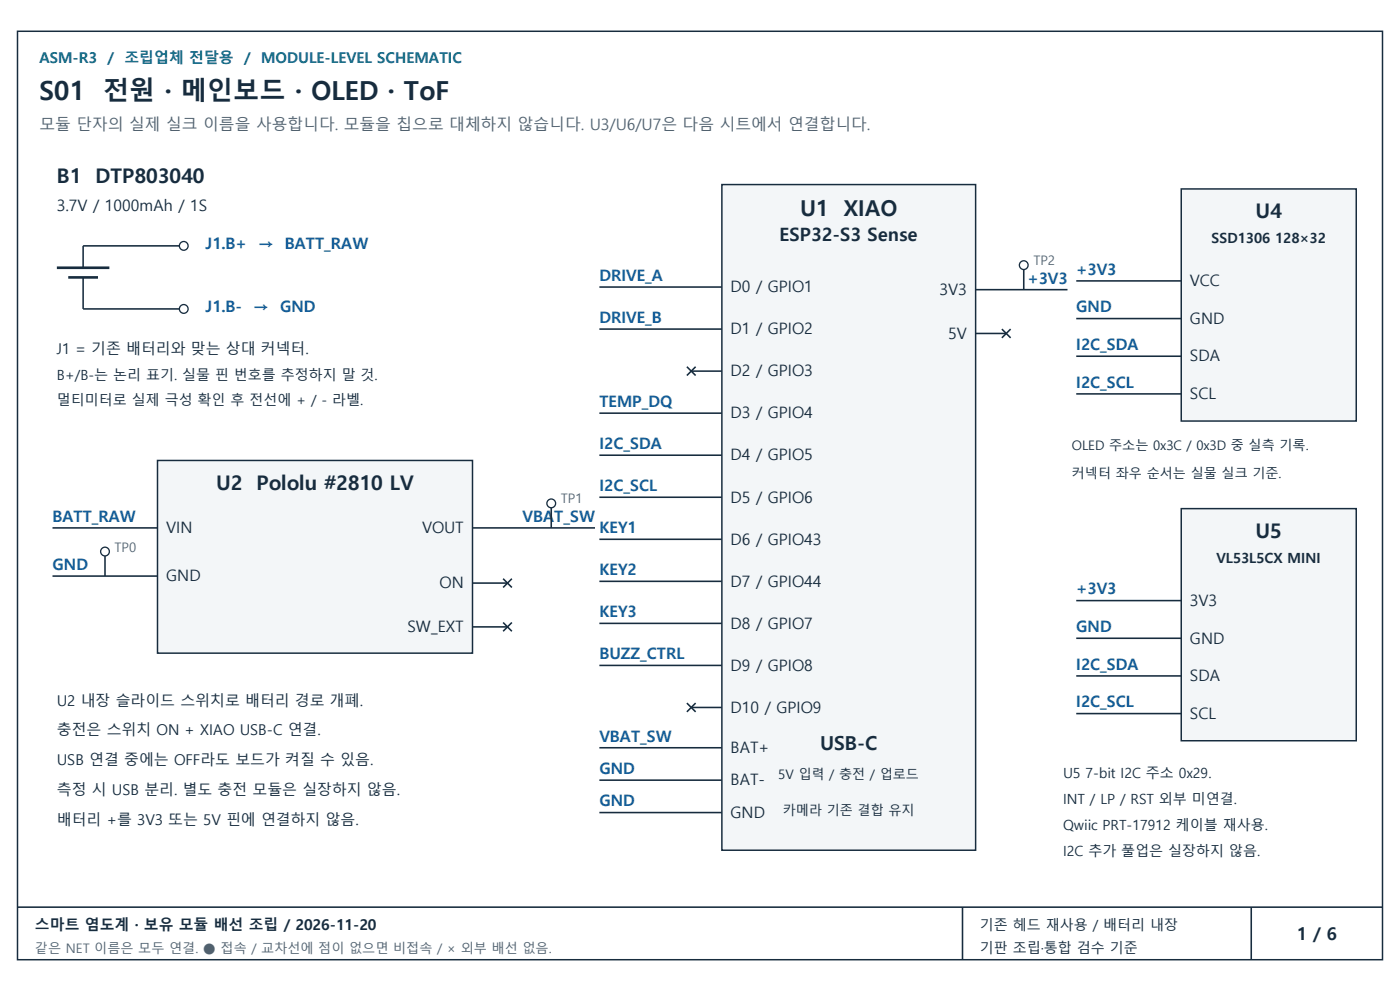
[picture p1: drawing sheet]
<svg xmlns="http://www.w3.org/2000/svg" width="420mm" height="297mm" viewBox="0 0 420 297" stroke-linecap="round" stroke-linejoin="round" font-family="sans-serif">
<defs><g id="words">
<g font-size="7.9" fill="#172c3e">
<text x="11.8" y="30.1">S01</text>
<text x="30.9" y="30.1">전원 · 메인보드 · OLED · ToF</text>
</g>
<g font-size="6.6" fill="#172c3e">
<text x="240" y="64.8">U1</text>
<text x="253.2" y="64.8">XIAO</text>
</g>
<g font-size="6" fill="#172c3e">
<text x="17.1" y="54.8">B1</text>
<text x="28.6" y="54.8">DTP803040</text>
<text x="376.7" y="65.3">U4</text>
<text x="64.8" y="146.9">U2</text>
<text x="76.9" y="146.9">Pololu #2810 LV</text>
<text x="376.7" y="161.1">U5</text>
</g>
<text font-size="5.8" fill="#172c3e" x="246" y="224.6">USB-C</text>
<text font-size="5.5" fill="#172c3e" x="233.9" y="72.4">ESP32-S3 Sense</text>
<text font-size="5.2" fill="#172c3e" x="389" y="281.6">1 / 6</text>
<text font-size="4.7" fill="#526471" x="11.8" y="39">모듈 단자의 실제 실크 이름을 사용합니다. 모듈을 칩으로 대체하지 않습니다. U3/U6/U7은 다음 시트에서 연결합니다.</text>
<g font-size="4.7" fill="#172c3e">
<text x="17.1" y="63.2">3.7V / 1000mAh / 1S</text>
<text x="219.2" y="87.6">D0 / GPIO1</text>
<text x="281.9" y="88.4">3V3</text>
<text x="357" y="85.8">VCC</text>
<text x="219.2" y="100.2">D1 / GPIO2</text>
<text x="284.5" y="101.5">5V</text>
<text x="357" y="97.1">GND</text>
<text x="219.2" y="112.8">D2 / GPIO3</text>
<text x="357" y="108.3">SDA</text>
<text x="357" y="119.6">SCL</text>
<text x="219.2" y="125.4">D3 / GPIO4</text>
<text x="219.2" y="138">D4 / GPIO5</text>
<text x="219.2" y="150.6">D5 / GPIO6</text>
<text x="49.9" y="159.8">VIN</text>
<text x="126.6" y="159.8">VOUT</text>
<text x="219.2" y="163.2">D6 / GPIO43</text>
<text x="49.9" y="174.2">GND</text>
<text x="131.9" y="176.3">ON</text>
<text x="219.2" y="175.8">D7 / GPIO44</text>
<text x="357" y="181.6">3V3</text>
<text x="122.2" y="189.5">SW_EXT</text>
<text x="219.2" y="188.4">D8 / GPIO7</text>
<text x="357" y="192.9">GND</text>
<text x="219.2" y="201">D9 / GPIO8</text>
<text x="357" y="204.2">SDA</text>
<text x="219.2" y="213.6">D10 / GPIO9</text>
<text x="357" y="215.4">SCL</text>
<text x="219.2" y="225.7">BAT+</text>
<text x="219.2" y="235.4">BAT-</text>
<text x="219.2" y="245.1">GND</text>
</g>
<g font-size="4.7" fill="#165e9a">
<text x="61.7" y="74.7">J1.B+</text>
<text x="77.4" y="74.7">→</text>
<text x="85.5" y="74.7">BATT_RAW</text>
<text x="322.9" y="82.4">+3V3</text>
<text x="179.8" y="84.2">DRIVE_A</text>
<text x="308.2" y="85">+3V3</text>
<text x="61.7" y="93.6">J1.B-</text>
<text x="76" y="93.6">→</text>
<text x="84" y="93.6">GND</text>
<text x="322.9" y="93.6">GND</text>
<text x="179.8" y="96.8">DRIVE_B</text>
<text x="322.9" y="104.9">I2C_SDA</text>
<text x="322.9" y="116.2">I2C_SCL</text>
<text x="179.8" y="122">TEMP_DQ</text>
<text x="179.8" y="134.6">I2C_SDA</text>
<text x="179.8" y="147.2">I2C_SCL</text>
<text x="15.7" y="156.4">BATT_RAW</text>
<text x="156.8" y="156.4">VBAT_SW</text>
<text x="179.8" y="159.8">KEY1</text>
<text x="15.7" y="170.8">GND</text>
<text x="179.8" y="172.4">KEY2</text>
<text x="322.9" y="178.2">+3V3</text>
<text x="179.8" y="185">KEY3</text>
<text x="322.9" y="189.5">GND</text>
<text x="179.8" y="197.6">BUZZ_CTRL</text>
<text x="322.9" y="200.7">I2C_SDA</text>
<text x="322.9" y="212">I2C_SCL</text>
<text x="179.8" y="222.3">VBAT_SW</text>
<text x="179.8" y="232">GND</text>
<text x="179.8" y="241.7">GND</text>
</g>
<g font-size="4.5" fill="#076d70">
<text x="11.8" y="18.8">ASM-R3</text>
<text x="32.2" y="18.8">/ 조립업체 전달용</text>
<text x="73.3" y="18.8">/ MODULE-LEVEL SCHEMATIC</text>
</g>
<g font-size="4.5" fill="#172c3e">
<text x="17.1" y="106.2">J1 = 기존 배터리와 맞는 상대 커넥터.</text>
<text x="17.1" y="211.5">U2 내장 슬라이드 스위치로 배터리 경로 개폐.</text>
<text x="17.1" y="220.4">충전은 스위치 ON + XIAO USB-C 연결.</text>
<text x="17.1" y="229.4">USB 연결 중에는 OFF라도 보드가 켜질 수 있음.</text>
<text x="17.1" y="238.3">측정 시 USB 분리. 별도 충전 모듈은 실장하지 않음.</text>
<text x="17.1" y="247.2">배터리 +를 3V3 또는 5V 핀에 연결하지 않음.</text>
<text x="10.5" y="278.7">스마트 염도계 · 보유 모듈 배선 조립 / 2026-11-20</text>
</g>
<g font-size="4.2" fill="#172c3e">
<text x="363.5" y="72.9">SSD1306 128×32</text>
<text x="17.1" y="113.9">B+/B-는 논리 표기. 실물 핀 번호를 추정하지 말 것.</text>
<text x="17.1" y="121.5">멀티미터로 실제 극성 확인 후 전선에 + / - 라벨.</text>
<text x="365" y="168.7">VL53L5CX MINI</text>
<text x="318.9" y="233">U5 7-bit I2C 주소 0x29.</text>
<text x="318.9" y="240.9">INT / LP / RST 외부 미연결.</text>
<text x="318.9" y="248.8">Qwiic PRT-17912 케이블 재사용.</text>
<text x="318.9" y="256.7">I2C 추가 풀업은 실장하지 않음.</text>
<text x="294" y="278.7">기존 헤드 재사용 / 배터리 내장</text>
<text x="294" y="285.5">기판 조립·통합 검수 기준</text>
</g>
<g font-size="3.9" fill="#526471">
<text x="310" y="79.5">TP2</text>
<text x="168.3" y="150.9">TP1</text>
<text x="34.4" y="165.3">TP0</text>
<text x="10.5" y="285.5">같은 NET 이름은 모두 연결. ● 접속 / 교차선에 점이 없으면 비접속 / × 외부 배선 없음.</text>
</g>
<g font-size="3.9" fill="#172c3e">
<text x="321.6" y="134.9">OLED 주소는 0x3C / 0x3D 중 실측 기록.</text>
<text x="321.6" y="143.3">커넥터 좌우 순서는 실물 실크 기준.</text>
<text x="233.5" y="233.6">5V 입력 / 충전 / 업로드</text>
<text x="234.8" y="244.3">카메라 기존 결합 유지</text>
</g>
</g></defs>
<path d="M5.2 9.4h409.5v278.2h-409.5z" fill-rule="evenodd" fill="#fff" stroke="#172c3e" stroke-width=".45"/>
<path d="M53.8 73.7h-28.9v6.6M24.9 83.1v9.5h28.9M5.2 271.9h409.5M288.7 271.9v15.7M375.4 271.9v15.7" fill="none" stroke="#172c3e" stroke-width=".47"/>
<path d="M17.1 80.3h15.7M20.5 83.1h8.9" fill="none" stroke="#172c3e" stroke-width=".79" stroke-linecap="butt"/>
<g fill="#fff" stroke="#172c3e" stroke-width=".39">
<circle cx="55.1" cy="73.7" r="1.31"/>
<circle cx="55.1" cy="92.6" r="1.31"/>
</g>
<path d="M47.2 138h94.5v57.8h-94.5z" fill-rule="evenodd" fill="#f3f6f8" stroke="#172c3e" stroke-width=".45"/>
<path d="M15.7 158.2h31.5M141.7 158.2h36.8M165.4 152.2v6" fill="none" stroke="#172c3e" stroke-width=".47"/>
<circle cx="165.4" cy="150.9" r="1.31" fill="#fff" stroke="#172c3e" stroke-width=".39"/>
<path d="M15.7 172.7h31.5M31.5 166.6v6.1M141.7 174.8h10.5M150.9 173.4l2.7 2.7M153.6 173.4l-2.7 2.7" fill="none" stroke="#172c3e" stroke-width=".47"/>
<circle cx="31.5" cy="165.3" r="1.31" fill="#fff" stroke="#172c3e" stroke-width=".39"/>
<path d="M141.7 187.9h10.5M150.9 186.6l2.7 2.6M153.6 186.6l-2.7 2.6" fill="none" stroke="#172c3e" stroke-width=".47"/>
<path d="M216.6 55.3h76.1v199.5h-76.1z" fill-rule="evenodd" fill="#f3f6f8" stroke="#172c3e" stroke-width=".45"/>
<g fill="none" stroke="#172c3e" stroke-width=".47">
<path d="M179.8 86h36.8M179.8 98.6h36.8M292.7 86.8h27.5M307.1 80.8v6M206.1 109.9l2.6 2.6M207.4 111.2h9.2M208.7 109.9l-2.6 2.6M179.8 123.8h36.8M179.8 136.4h36.8M179.8 149h36.8M179.8 161.6h36.8M179.8 174.2h36.8"/>
<path d="M179.8 186.8h36.8M179.8 199.4h36.8M206.1 210.7l2.6 2.6M207.4 212h9.2M208.7 210.7l-2.6 2.6M179.8 224.1h36.8M179.8 233.8h36.8M179.8 243.5h36.8"/>
</g>
<circle cx="307.1" cy="79.5" r="1.31" fill="#fff" stroke="#172c3e" stroke-width=".39"/>
<path d="M292.7 99.9h9.2M300.6 98.6l2.6 2.7M303.2 98.6l-2.6 2.7" fill="none" stroke="#172c3e" stroke-width=".47"/>
<path d="M354.4 56.6h52.5v69.6h-52.5z" fill-rule="evenodd" fill="#f3f6f8" stroke="#172c3e" stroke-width=".45"/>
<path d="M322.9 84.2h31.5M322.9 95.5h31.5M322.9 106.8h31.5M322.9 118.1h31.5" fill="none" stroke="#172c3e" stroke-width=".47"/>
<path d="M354.4 152.4h52.5v69.6h-52.5z" fill-rule="evenodd" fill="#f3f6f8" stroke="#172c3e" stroke-width=".45"/>
<path d="M322.9 180h31.5M322.9 191.3h31.5M322.9 202.6h31.5M322.9 213.9h31.5" fill="none" stroke="#172c3e" stroke-width=".47"/>
<use href="#words"/>
</svg>
